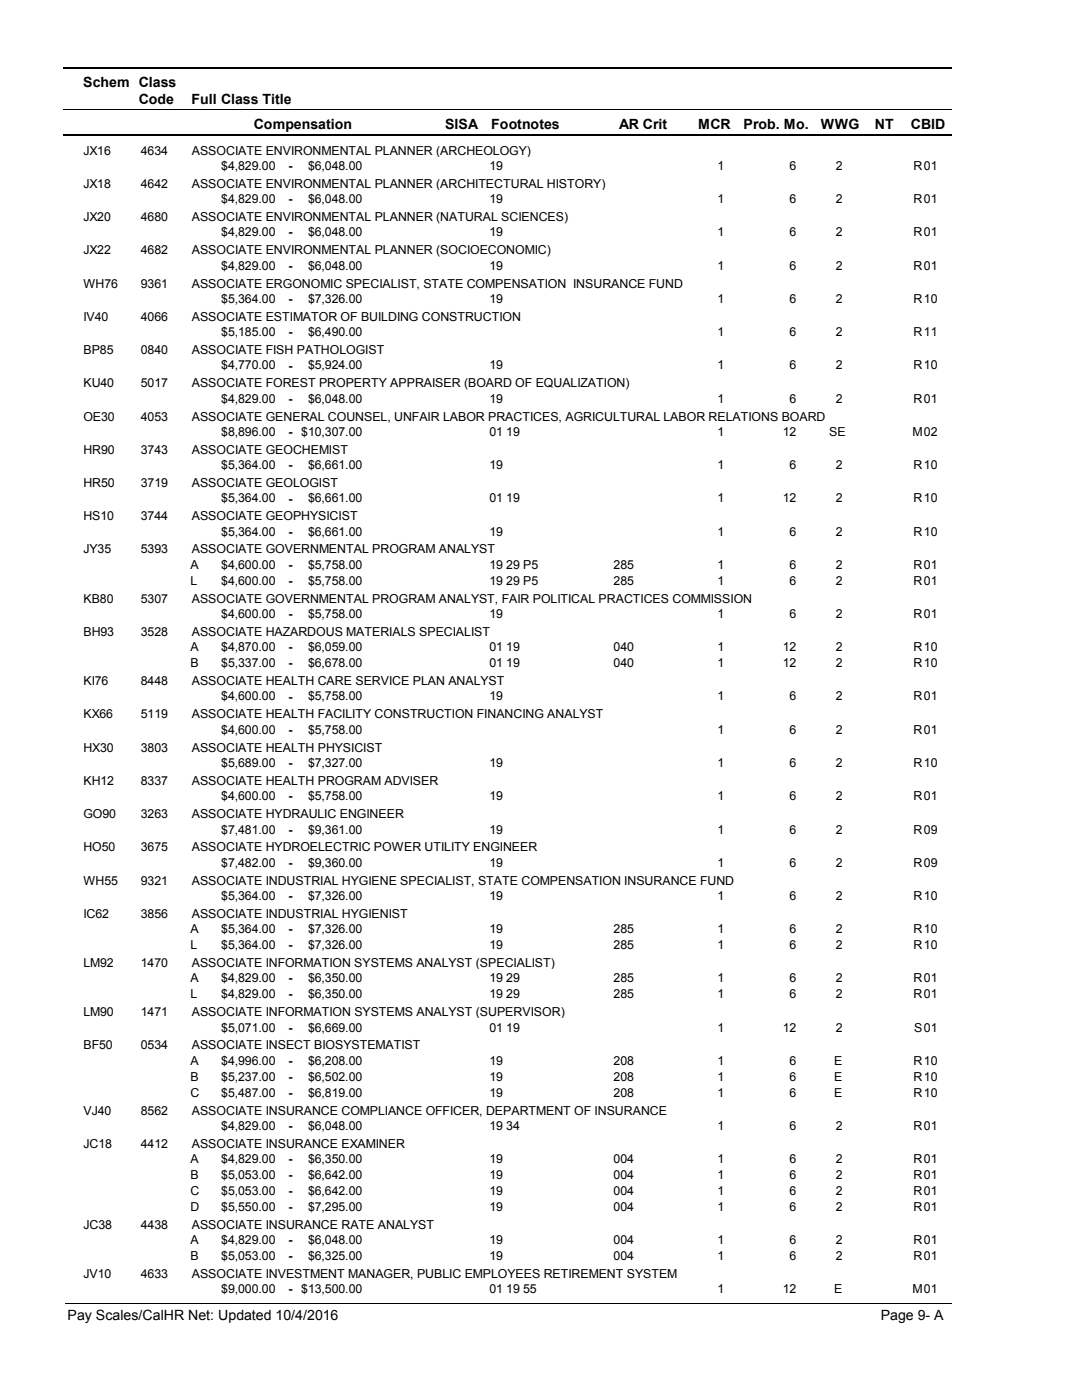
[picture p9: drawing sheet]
<svg xmlns="http://www.w3.org/2000/svg" width="216mm" height="279mm" viewBox="0 0 216 279" stroke-linecap="round" stroke-linejoin="round" font-family="sans-serif">
<defs><g id="words">
<g font-size="2.8">
<text x="16.6" y="17.3">Schem Class</text>
<text x="27.7" y="20.7">Code</text>
<text x="38.2" y="20.7">Full Class Title</text>
<text x="50.6" y="25.7">Compensation</text>
<text x="88.7" y="25.7">SISA</text>
<text x="98" y="25.7">Footnotes</text>
<text x="123.5" y="25.7">AR Crit</text>
<text x="139.2" y="25.7">MCR</text>
<text x="148.3" y="25.7">Prob. Mo.</text>
<text x="163.7" y="25.7">WWG</text>
<text x="174.5" y="25.7">NT</text>
<text x="181.6" y="25.7">CBID</text>
<text x="13.5" y="263.5">Pay Scales/CalHR Net: Updated 10/4/2016</text>
<text x="175.6" y="263.5">Page 9- A</text>
</g>
<g font-size="2.5">
<text x="16.6" y="30.8">JX16</text>
<text x="28.1" y="30.8">4634</text>
<text x="38.2" y="30.8">ASSOCIATE ENVIRONMENTAL PLANNER (ARCHEOLOGY)</text>
<text x="44.1" y="33.9">$4,829.00</text>
<text x="57.5" y="33.9">-</text>
<text x="61.4" y="33.9">$6,048.00</text>
<text x="97.6" y="33.9">19</text>
<text x="143.1" y="33.9">1</text>
<text x="157.5" y="33.9">6</text>
<text x="166.6" y="33.9">2</text>
<text x="182.2" y="33.9">R</text>
<text x="184.2" y="33.9">01</text>
<text x="16.6" y="37.5">JX18</text>
<text x="28.1" y="37.5">4642</text>
<text x="38.2" y="37.5">ASSOCIATE ENVIRONMENTAL PLANNER (ARCHITECTURAL HISTORY)</text>
<text x="44.1" y="40.6">$4,829.00</text>
<text x="57.5" y="40.6">-</text>
<text x="61.4" y="40.6">$6,048.00</text>
<text x="97.6" y="40.6">19</text>
<text x="143.1" y="40.6">1</text>
<text x="157.5" y="40.6">6</text>
<text x="166.6" y="40.6">2</text>
<text x="182.2" y="40.6">R</text>
<text x="184.2" y="40.6">01</text>
<text x="16.6" y="44.1">JX20</text>
<text x="28.1" y="44.1">4680</text>
<text x="38.2" y="44.1">ASSOCIATE ENVIRONMENTAL PLANNER (NATURAL SCIENCES)</text>
<text x="44.1" y="47.2">$4,829.00</text>
<text x="57.5" y="47.2">-</text>
<text x="61.4" y="47.2">$6,048.00</text>
<text x="97.6" y="47.2">19</text>
<text x="143.1" y="47.2">1</text>
<text x="157.5" y="47.2">6</text>
<text x="166.6" y="47.2">2</text>
<text x="182.2" y="47.2">R</text>
<text x="184.2" y="47.2">01</text>
<text x="16.6" y="50.7">JX22</text>
<text x="28.1" y="50.7">4682</text>
<text x="38.2" y="50.7">ASSOCIATE ENVIRONMENTAL PLANNER (SOCIOECONOMIC)</text>
<text x="44.1" y="53.8">$4,829.00</text>
<text x="57.5" y="53.9">-</text>
<text x="61.4" y="53.8">$6,048.00</text>
<text x="97.6" y="53.8">19</text>
<text x="143.1" y="53.8">1</text>
<text x="157.5" y="53.8">6</text>
<text x="166.6" y="53.8">2</text>
<text x="182.2" y="53.8">R</text>
<text x="184.2" y="53.8">01</text>
<text x="16.6" y="57.4">WH76</text>
<text x="28.1" y="57.4">9361</text>
<text x="38.2" y="57.4">ASSOCIATE ERGONOMIC SPECIALIST, STATE COMPENSATION INSURANCE FUND</text>
<text x="16.6" y="64">IV40</text>
<text x="28.1" y="64">4066</text>
<text x="38.2" y="64">ASSOCIATE ESTIMATOR OF BUILDING CONSTRUCTION</text>
<text x="44.1" y="60.5">$5,364.00</text>
<text x="57.5" y="60.5">-</text>
<text x="61.4" y="60.5">$7,326.00</text>
<text x="97.6" y="60.5">19</text>
<text x="143.1" y="60.5">1</text>
<text x="157.5" y="60.5">6</text>
<text x="166.6" y="60.5">2</text>
<text x="182.2" y="60.5">R</text>
<text x="184.2" y="60.5">10</text>
<text x="16.6" y="70.7">BP85</text>
<text x="28.1" y="70.7">0840</text>
<text x="38.2" y="70.7">ASSOCIATE FISH PATHOLOGIST</text>
<text x="44.1" y="67.1">$5,185.00</text>
<text x="57.5" y="67.1">-</text>
<text x="61.4" y="67.1">$6,490.00</text>
<text x="143.1" y="67.1">1</text>
<text x="157.5" y="67.1">6</text>
<text x="166.6" y="67.1">2</text>
<text x="182.2" y="67.1">R</text>
<text x="184.2" y="67.1">11</text>
<text x="16.6" y="77.3">KU40</text>
<text x="28.1" y="77.3">5017</text>
<text x="38.2" y="77.3">ASSOCIATE FOREST PROPERTY APPRAISER (BOARD OF EQUALIZATION)</text>
<text x="44.1" y="73.7">$4,770.00</text>
<text x="57.5" y="73.8">-</text>
<text x="61.4" y="73.7">$5,924.00</text>
<text x="97.6" y="73.7">19</text>
<text x="143.1" y="73.7">1</text>
<text x="157.5" y="73.7">6</text>
<text x="166.6" y="73.7">2</text>
<text x="182.2" y="73.7">R</text>
<text x="184.2" y="73.7">10</text>
<text x="16.6" y="84">OE30</text>
<text x="28.1" y="84">4053</text>
<text x="38.2" y="84">ASSOCIATE GENERAL COUNSEL, UNFAIR LABOR PRACTICES, AGRICULTURAL LABOR RELATIONS BOARD</text>
<text x="44.1" y="80.4">$4,829.00</text>
<text x="57.5" y="80.4">-</text>
<text x="61.4" y="80.4">$6,048.00</text>
<text x="97.6" y="80.4">19</text>
<text x="143.1" y="80.4">1</text>
<text x="157.5" y="80.4">6</text>
<text x="166.6" y="80.4">2</text>
<text x="182.2" y="80.4">R</text>
<text x="184.2" y="80.4">01</text>
<text x="44.1" y="87">$8,896.00</text>
<text x="57.5" y="87">-</text>
<text x="60.1" y="87">$10,307.00</text>
<text x="97.6" y="87">01 19</text>
<text x="143.1" y="87">1</text>
<text x="156.1" y="87">12</text>
<text x="165.4" y="87">SE</text>
<text x="181.9" y="87">M</text>
<text x="184.2" y="87">02</text>
<text x="16.6" y="90.6">HR90</text>
<text x="28.1" y="90.6">3743</text>
<text x="38.2" y="90.6">ASSOCIATE GEOCHEMIST</text>
<text x="44.1" y="93.6">$5,364.00</text>
<text x="57.5" y="93.7">-</text>
<text x="61.4" y="93.6">$6,661.00</text>
<text x="97.6" y="93.6">19</text>
<text x="143.1" y="93.6">1</text>
<text x="157.5" y="93.6">6</text>
<text x="166.6" y="93.6">2</text>
<text x="182.2" y="93.6">R</text>
<text x="184.2" y="93.6">10</text>
<text x="16.6" y="97.2">HR50</text>
<text x="28.1" y="97.2">3719</text>
<text x="38.2" y="97.2">ASSOCIATE GEOLOGIST</text>
<text x="44.1" y="100.3">$5,364.00</text>
<text x="57.5" y="100.3">-</text>
<text x="61.4" y="100.3">$6,661.00</text>
<text x="97.6" y="100.3">01 19</text>
<text x="143.1" y="100.3">1</text>
<text x="156.1" y="100.3">12</text>
<text x="166.6" y="100.3">2</text>
<text x="182.2" y="100.3">R</text>
<text x="184.2" y="100.3">10</text>
<text x="16.6" y="103.9">HS10</text>
<text x="28.1" y="103.9">3744</text>
<text x="38.2" y="103.9">ASSOCIATE GEOPHYSICIST</text>
<text x="44.1" y="106.9">$5,364.00</text>
<text x="57.5" y="106.9">-</text>
<text x="61.4" y="106.9">$6,661.00</text>
<text x="97.6" y="106.9">19</text>
<text x="143.1" y="106.9">1</text>
<text x="157.5" y="106.9">6</text>
<text x="166.6" y="106.9">2</text>
<text x="182.2" y="106.9">R</text>
<text x="184.2" y="106.9">10</text>
<text x="16.6" y="110.5">JY35</text>
<text x="28.1" y="110.5">5393</text>
<text x="38" y="113.5">A</text>
<text x="38.2" y="110.5">ASSOCIATE GOVERNMENTAL PROGRAM ANALYST</text>
<text x="44.1" y="113.5">$4,600.00</text>
<text x="57.5" y="113.6">-</text>
<text x="61.4" y="113.5">$5,758.00</text>
<text x="97.6" y="113.5">19 29 P5</text>
<text x="122.4" y="113.5">285</text>
<text x="143.1" y="113.5">1</text>
<text x="157.5" y="113.5">6</text>
<text x="166.6" y="113.5">2</text>
<text x="182.2" y="113.5">R</text>
<text x="184.2" y="113.5">01</text>
<text x="38" y="116.7">L</text>
<text x="44.1" y="116.7">$4,600.00</text>
<text x="57.5" y="116.7">-</text>
<text x="61.4" y="116.7">$5,758.00</text>
<text x="97.6" y="116.7">19 29 P5</text>
<text x="122.4" y="116.7">285</text>
<text x="143.1" y="116.7">1</text>
<text x="157.5" y="116.7">6</text>
<text x="166.6" y="116.7">2</text>
<text x="182.2" y="116.7">R</text>
<text x="184.2" y="116.7">01</text>
<text x="16.6" y="120.3">KB80</text>
<text x="28.1" y="120.3">5307</text>
<text x="38.2" y="120.3">ASSOCIATE GOVERNMENTAL PROGRAM ANALYST, FAIR POLITICAL PRACTICES COMMISSION</text>
<text x="44.1" y="123.4">$4,600.00</text>
<text x="57.5" y="123.4">-</text>
<text x="61.4" y="123.4">$5,758.00</text>
<text x="97.6" y="123.4">19</text>
<text x="143.1" y="123.4">1</text>
<text x="157.5" y="123.4">6</text>
<text x="166.6" y="123.4">2</text>
<text x="182.2" y="123.4">R</text>
<text x="184.2" y="123.4">01</text>
<text x="16.6" y="127">BH93</text>
<text x="28.1" y="127">3528</text>
<text x="38" y="130">A</text>
<text x="38.2" y="127">ASSOCIATE HAZARDOUS MATERIALS SPECIALIST</text>
<text x="44.1" y="130">$4,870.00</text>
<text x="57.5" y="130">-</text>
<text x="61.4" y="130">$6,059.00</text>
<text x="97.6" y="130">01 19</text>
<text x="122.4" y="130">040</text>
<text x="143.1" y="130">1</text>
<text x="156.1" y="130">12</text>
<text x="166.6" y="130">2</text>
<text x="182.2" y="130">R</text>
<text x="184.2" y="130">10</text>
<text x="16.6" y="136.7">KI76</text>
<text x="28.1" y="136.7">8448</text>
<text x="38" y="133.2">B</text>
<text x="38.2" y="136.7">ASSOCIATE HEALTH CARE SERVICE PLAN ANALYST</text>
<text x="44.1" y="133.2">$5,337.00</text>
<text x="57.5" y="133.2">-</text>
<text x="61.4" y="133.2">$6,678.00</text>
<text x="97.6" y="133.2">01 19</text>
<text x="122.4" y="133.2">040</text>
<text x="143.1" y="133.2">1</text>
<text x="156.1" y="133.2">12</text>
<text x="166.6" y="133.2">2</text>
<text x="182.2" y="133.2">R</text>
<text x="184.2" y="133.2">10</text>
<text x="16.6" y="143.4">KX66</text>
<text x="28.1" y="143.4">5119</text>
<text x="38.2" y="143.4">ASSOCIATE HEALTH FACILITY CONSTRUCTION FINANCING ANALYST</text>
<text x="44.1" y="139.8">$4,600.00</text>
<text x="57.5" y="139.8">-</text>
<text x="61.4" y="139.8">$5,758.00</text>
<text x="97.6" y="139.8">19</text>
<text x="143.1" y="139.8">1</text>
<text x="157.5" y="139.8">6</text>
<text x="166.6" y="139.8">2</text>
<text x="182.2" y="139.8">R</text>
<text x="184.2" y="139.8">01</text>
<text x="44.1" y="146.4">$4,600.00</text>
<text x="57.5" y="146.5">-</text>
<text x="61.4" y="146.4">$5,758.00</text>
<text x="143.1" y="146.4">1</text>
<text x="157.5" y="146.4">6</text>
<text x="166.6" y="146.4">2</text>
<text x="182.2" y="146.4">R</text>
<text x="184.2" y="146.4">01</text>
<text x="16.6" y="150">HX30</text>
<text x="28.1" y="150">3803</text>
<text x="38.2" y="150">ASSOCIATE HEALTH PHYSICIST</text>
<text x="44.1" y="153.1">$5,689.00</text>
<text x="57.5" y="153.1">-</text>
<text x="61.4" y="153.1">$7,327.00</text>
<text x="97.6" y="153.1">19</text>
<text x="143.1" y="153.1">1</text>
<text x="157.5" y="153.1">6</text>
<text x="166.6" y="153.1">2</text>
<text x="182.2" y="153.1">R</text>
<text x="184.2" y="153.1">10</text>
<text x="16.6" y="156.6">KH12</text>
<text x="28.1" y="156.6">8337</text>
<text x="38.2" y="156.6">ASSOCIATE HEALTH PROGRAM ADVISER</text>
<text x="44.1" y="159.7">$4,600.00</text>
<text x="57.5" y="159.7">-</text>
<text x="61.4" y="159.7">$5,758.00</text>
<text x="97.6" y="159.7">19</text>
<text x="143.1" y="159.7">1</text>
<text x="157.5" y="159.7">6</text>
<text x="166.6" y="159.7">2</text>
<text x="182.2" y="159.7">R</text>
<text x="184.2" y="159.7">01</text>
<text x="16.6" y="163.3">GO90</text>
<text x="28.1" y="163.3">3263</text>
<text x="38.2" y="163.3">ASSOCIATE HYDRAULIC ENGINEER</text>
<text x="44.1" y="166.4">$7,481.00</text>
<text x="57.5" y="166.4">-</text>
<text x="61.4" y="166.4">$9,361.00</text>
<text x="97.6" y="166.4">19</text>
<text x="143.1" y="166.4">1</text>
<text x="157.5" y="166.4">6</text>
<text x="166.6" y="166.4">2</text>
<text x="182.2" y="166.4">R</text>
<text x="184.2" y="166.4">09</text>
<text x="16.6" y="169.9">HO50</text>
<text x="28.1" y="169.9">3675</text>
<text x="38.2" y="169.9">ASSOCIATE HYDROELECTRIC POWER UTILITY ENGINEER</text>
<text x="44.1" y="173">$7,482.00</text>
<text x="57.5" y="173">-</text>
<text x="61.4" y="173">$9,360.00</text>
<text x="97.6" y="173">19</text>
<text x="143.1" y="173">1</text>
<text x="157.5" y="173">6</text>
<text x="166.6" y="173">2</text>
<text x="182.2" y="173">R</text>
<text x="184.2" y="173">09</text>
<text x="16.6" y="176.6">WH55</text>
<text x="28.1" y="176.6">9321</text>
<text x="38.2" y="176.6">ASSOCIATE INDUSTRIAL HYGIENE SPECIALIST, STATE COMPENSATION INSURANCE FUND</text>
<text x="44.1" y="179.6">$5,364.00</text>
<text x="57.5" y="179.7">-</text>
<text x="61.4" y="179.6">$7,326.00</text>
<text x="97.6" y="179.6">19</text>
<text x="143.1" y="179.6">1</text>
<text x="157.5" y="179.6">6</text>
<text x="166.6" y="179.6">2</text>
<text x="182.2" y="179.6">R</text>
<text x="184.2" y="179.6">10</text>
<text x="16.6" y="183.2">IC62</text>
<text x="28.1" y="183.2">3856</text>
<text x="38.2" y="183.2">ASSOCIATE INDUSTRIAL HYGIENIST</text>
<text x="38" y="186.3">A</text>
<text x="38" y="189.4">L</text>
<text x="44.1" y="186.3">$5,364.00</text>
<text x="44.1" y="189.4">$5,364.00</text>
<text x="57.5" y="186.3">-</text>
<text x="57.5" y="189.5">-</text>
<text x="61.4" y="186.3">$7,326.00</text>
<text x="61.4" y="189.4">$7,326.00</text>
<text x="97.6" y="186.3">19</text>
<text x="97.6" y="189.4">19</text>
<text x="122.4" y="186.3">285</text>
<text x="122.4" y="189.4">285</text>
<text x="143.1" y="186.3">1</text>
<text x="143.1" y="189.4">1</text>
<text x="157.5" y="186.3">6</text>
<text x="157.5" y="189.4">6</text>
<text x="166.6" y="186.3">2</text>
<text x="166.6" y="189.4">2</text>
<text x="182.2" y="186.3">R</text>
<text x="182.2" y="189.4">R</text>
<text x="184.2" y="186.3">10</text>
<text x="184.2" y="189.4">10</text>
<text x="16.6" y="193">LM92</text>
<text x="28.1" y="193">1470</text>
<text x="38" y="196">A</text>
<text x="38.2" y="193">ASSOCIATE INFORMATION SYSTEMS ANALYST (SPECIALIST)</text>
<text x="44.1" y="196">$4,829.00</text>
<text x="57.5" y="196.1">-</text>
<text x="61.4" y="196">$6,350.00</text>
<text x="97.6" y="196">19 29</text>
<text x="122.4" y="196">285</text>
<text x="143.1" y="196">1</text>
<text x="157.5" y="196">6</text>
<text x="166.6" y="196">2</text>
<text x="182.2" y="196">R</text>
<text x="184.2" y="196">01</text>
<text x="16.6" y="202.8">LM90</text>
<text x="28.1" y="202.8">1471</text>
<text x="38" y="199.2">L</text>
<text x="38.2" y="202.8">ASSOCIATE INFORMATION SYSTEMS ANALYST (SUPERVISOR)</text>
<text x="44.1" y="199.2">$4,829.00</text>
<text x="57.5" y="199.3">-</text>
<text x="61.4" y="199.2">$6,350.00</text>
<text x="97.6" y="199.2">19 29</text>
<text x="122.4" y="199.2">285</text>
<text x="143.1" y="199.2">1</text>
<text x="157.5" y="199.2">6</text>
<text x="166.6" y="199.2">2</text>
<text x="182.2" y="199.2">R</text>
<text x="184.2" y="199.2">01</text>
<text x="16.6" y="209.5">BF50</text>
<text x="28.1" y="209.5">0534</text>
<text x="38.2" y="209.5">ASSOCIATE INSECT BIOSYSTEMATIST</text>
<text x="44.1" y="205.9">$5,071.00</text>
<text x="57.5" y="205.9">-</text>
<text x="61.4" y="205.9">$6,669.00</text>
<text x="97.6" y="205.9">01 19</text>
<text x="143.1" y="205.9">1</text>
<text x="156.1" y="205.9">12</text>
<text x="166.6" y="205.9">2</text>
<text x="182.3" y="205.9">S</text>
<text x="184.2" y="205.9">01</text>
<text x="38" y="212.5">A</text>
<text x="38" y="215.7">B</text>
<text x="44.1" y="212.5">$4,996.00</text>
<text x="44.1" y="215.7">$5,237.00</text>
<text x="57.5" y="212.6">-</text>
<text x="57.5" y="215.7">-</text>
<text x="61.4" y="212.5">$6,208.00</text>
<text x="61.4" y="215.7">$6,502.00</text>
<text x="97.6" y="212.5">19</text>
<text x="97.6" y="215.7">19</text>
<text x="122.4" y="212.5">208</text>
<text x="122.4" y="215.7">208</text>
<text x="143.1" y="212.5">1</text>
<text x="143.1" y="215.7">1</text>
<text x="157.5" y="212.5">6</text>
<text x="157.5" y="215.7">6</text>
<text x="166.3" y="212.5">E</text>
<text x="166.3" y="215.7">E</text>
<text x="182.2" y="212.5">R</text>
<text x="182.2" y="215.7">R</text>
<text x="184.2" y="212.5">10</text>
<text x="184.2" y="215.7">10</text>
<text x="38" y="218.9">C</text>
<text x="44.1" y="218.9">$5,487.00</text>
<text x="57.5" y="218.9">-</text>
<text x="61.4" y="218.9">$6,819.00</text>
<text x="97.6" y="218.9">19</text>
<text x="122.4" y="218.9">208</text>
<text x="143.1" y="218.9">1</text>
<text x="157.5" y="218.9">6</text>
<text x="166.3" y="218.9">E</text>
<text x="182.2" y="218.9">R</text>
<text x="184.2" y="218.9">10</text>
<text x="16.6" y="222.5">VJ40</text>
<text x="28.1" y="222.5">8562</text>
<text x="38.2" y="222.5">ASSOCIATE INSURANCE COMPLIANCE OFFICER, DEPARTMENT OF INSURANCE</text>
<text x="44.1" y="225.5">$4,829.00</text>
<text x="57.5" y="225.5">-</text>
<text x="61.4" y="225.5">$6,048.00</text>
<text x="97.6" y="225.5">19 34</text>
<text x="143.1" y="225.5">1</text>
<text x="157.5" y="225.5">6</text>
<text x="166.6" y="225.5">2</text>
<text x="182.2" y="225.5">R</text>
<text x="184.2" y="225.5">01</text>
<text x="16.6" y="229.1">JC18</text>
<text x="28.1" y="229.1">4412</text>
<text x="38" y="232.1">A</text>
<text x="38.2" y="229.1">ASSOCIATE INSURANCE EXAMINER</text>
<text x="44.1" y="232.1">$4,829.00</text>
<text x="57.5" y="232.2">-</text>
<text x="61.4" y="232.1">$6,350.00</text>
<text x="97.6" y="232.1">19</text>
<text x="122.4" y="232.1">004</text>
<text x="143.1" y="232.1">1</text>
<text x="157.5" y="232.1">6</text>
<text x="166.6" y="232.1">2</text>
<text x="182.2" y="232.1">R</text>
<text x="184.2" y="232.1">01</text>
<text x="38" y="235.3">B</text>
<text x="38" y="238.5">C</text>
<text x="44.1" y="235.3">$5,053.00</text>
<text x="44.1" y="238.5">$5,053.00</text>
<text x="57.5" y="235.4">-</text>
<text x="57.5" y="238.5">-</text>
<text x="61.4" y="235.3">$6,642.00</text>
<text x="61.4" y="238.5">$6,642.00</text>
<text x="97.6" y="235.3">19</text>
<text x="97.6" y="238.5">19</text>
<text x="122.4" y="235.3">004</text>
<text x="122.4" y="238.5">004</text>
<text x="143.1" y="235.3">1</text>
<text x="143.1" y="238.5">1</text>
<text x="157.5" y="235.3">6</text>
<text x="157.5" y="238.5">6</text>
<text x="166.6" y="235.3">2</text>
<text x="166.6" y="238.5">2</text>
<text x="182.2" y="235.3">R</text>
<text x="182.2" y="238.5">R</text>
<text x="184.2" y="235.3">01</text>
<text x="184.2" y="238.5">01</text>
<text x="16.6" y="245.3">JC38</text>
<text x="28.1" y="245.3">4438</text>
<text x="38" y="241.7">D</text>
<text x="38.2" y="245.3">ASSOCIATE INSURANCE RATE ANALYST</text>
<text x="44.1" y="241.7">$5,550.00</text>
<text x="57.5" y="241.7">-</text>
<text x="61.4" y="241.7">$7,295.00</text>
<text x="97.6" y="241.7">19</text>
<text x="122.4" y="241.7">004</text>
<text x="143.1" y="241.7">1</text>
<text x="157.5" y="241.7">6</text>
<text x="166.6" y="241.7">2</text>
<text x="182.2" y="241.7">R</text>
<text x="184.2" y="241.7">01</text>
<text x="38" y="248.3">A</text>
<text x="38" y="251.5">B</text>
<text x="44.1" y="248.3">$4,829.00</text>
<text x="44.1" y="251.5">$5,053.00</text>
<text x="57.5" y="248.4">-</text>
<text x="57.5" y="251.5">-</text>
<text x="61.4" y="248.3">$6,048.00</text>
<text x="61.4" y="251.5">$6,325.00</text>
<text x="97.6" y="248.3">19</text>
<text x="97.6" y="251.5">19</text>
<text x="122.4" y="248.3">004</text>
<text x="122.4" y="251.5">004</text>
<text x="143.1" y="248.3">1</text>
<text x="143.1" y="251.5">1</text>
<text x="157.5" y="248.3">6</text>
<text x="157.5" y="251.5">6</text>
<text x="166.6" y="248.3">2</text>
<text x="166.6" y="251.5">2</text>
<text x="182.2" y="248.3">R</text>
<text x="182.2" y="251.5">R</text>
<text x="184.2" y="248.3">01</text>
<text x="184.2" y="251.5">01</text>
<text x="16.6" y="255.1">JV10</text>
<text x="28.1" y="255.1">4633</text>
<text x="38.2" y="255.1">ASSOCIATE INVESTMENT MANAGER, PUBLIC EMPLOYEES RETIREMENT SYSTEM</text>
<text x="44.1" y="258.1">$9,000.00</text>
<text x="57.5" y="258.1">-</text>
<text x="60.1" y="258.1">$13,500.00</text>
<text x="97.6" y="258.1">01 19 55</text>
<text x="143.1" y="258.1">1</text>
<text x="156.1" y="258.1">12</text>
<text x="166.3" y="258.1">E</text>
<text x="181.9" y="258.1">M</text>
<text x="184.2" y="258.1">01</text>
</g>
</g></defs>
<path d="M12.7 13.5h177.1" fill="none" stroke="#000" stroke-width=".36"/>
<path d="M12.7 21.9h177.1" fill="none" stroke="#000" stroke-width=".2"/>
<path d="M12.7 27h177.1" fill="none" stroke="#000" stroke-width=".35"/>
<g fill="#fff">
<path d="M40.4 31.3h16.2v3h-16.2z" fill-rule="evenodd"/>
<path d="M183.9 31.3h4.1v3h-4.1z" fill-rule="evenodd"/>
<path d="M40.4 37.9h16.2v3h-16.2z" fill-rule="evenodd"/>
<path d="M183.9 37.9h4.1v3h-4.1z" fill-rule="evenodd"/>
<path d="M40.4 44.6h16.2v2.9h-16.2z" fill-rule="evenodd"/>
<path d="M183.9 44.6h4.1v2.9h-4.1z" fill-rule="evenodd"/>
<path d="M40.4 51.2h16.2v3h-16.2z" fill-rule="evenodd"/>
<path d="M183.9 51.2h4.1v3h-4.1z" fill-rule="evenodd"/>
<path d="M40.4 57.8h16.2v3h-16.2z" fill-rule="evenodd"/>
<path d="M183.9 57.8h4.1v3h-4.1z" fill-rule="evenodd"/>
<path d="M40.4 64.5h16.2v2.9h-16.2z" fill-rule="evenodd"/>
<path d="M183.9 64.5h4.1v2.9h-4.1z" fill-rule="evenodd"/>
<path d="M40.4 71.1h16.2v3h-16.2z" fill-rule="evenodd"/>
<path d="M183.9 71.1h4.1v3h-4.1z" fill-rule="evenodd"/>
<path d="M40.4 77.8h16.2v2.9h-16.2z" fill-rule="evenodd"/>
<path d="M183.9 77.8h4.1v2.9h-4.1z" fill-rule="evenodd"/>
<path d="M40.4 84.4h16.2v3h-16.2z" fill-rule="evenodd"/>
<path d="M183.9 84.4h4.1v3h-4.1z" fill-rule="evenodd"/>
<path d="M40.4 91h16.2v3h-16.2z" fill-rule="evenodd"/>
<path d="M183.9 91h4.1v3h-4.1z" fill-rule="evenodd"/>
<path d="M40.4 97.7h16.2v3h-16.2z" fill-rule="evenodd"/>
<path d="M183.9 97.7h4.1v3h-4.1z" fill-rule="evenodd"/>
<path d="M40.4 104.3h16.2v3h-16.2z" fill-rule="evenodd"/>
<path d="M183.9 104.3h4.1v3h-4.1z" fill-rule="evenodd"/>
<path d="M40.4 110.9h16.2v3h-16.2z" fill-rule="evenodd"/>
<path d="M183.9 110.9h4.1v3h-4.1z" fill-rule="evenodd"/>
<path d="M40.4 114.1h16.2v3h-16.2z" fill-rule="evenodd"/>
<path d="M183.9 114.1h4.1v3h-4.1z" fill-rule="evenodd"/>
<path d="M40.4 120.8h16.2v2.9h-16.2z" fill-rule="evenodd"/>
<path d="M183.9 120.8h4.1v2.9h-4.1z" fill-rule="evenodd"/>
<path d="M40.4 127.4h16.2v2.9h-16.2z" fill-rule="evenodd"/>
<path d="M183.9 127.4h4.1v2.9h-4.1z" fill-rule="evenodd"/>
<path d="M40.4 130.5h16.2v3h-16.2z" fill-rule="evenodd"/>
<path d="M183.9 130.5h4.1v3h-4.1z" fill-rule="evenodd"/>
<path d="M40.4 137.2h16.2v3h-16.2z" fill-rule="evenodd"/>
<path d="M183.9 137.2h4.1v3h-4.1z" fill-rule="evenodd"/>
<path d="M40.4 143.8h16.2v3h-16.2z" fill-rule="evenodd"/>
<path d="M183.9 143.8h4.1v3h-4.1z" fill-rule="evenodd"/>
<path d="M40.4 150.4h16.2v3h-16.2z" fill-rule="evenodd"/>
<path d="M183.9 150.4h4.1v3h-4.1z" fill-rule="evenodd"/>
<path d="M40.4 157.1h16.2v3h-16.2z" fill-rule="evenodd"/>
<path d="M183.9 157.1h4.1v3h-4.1z" fill-rule="evenodd"/>
<path d="M40.4 163.7h16.2v3h-16.2z" fill-rule="evenodd"/>
<path d="M183.9 163.7h4.1v3h-4.1z" fill-rule="evenodd"/>
<path d="M40.4 170.4h16.2v2.9h-16.2z" fill-rule="evenodd"/>
<path d="M183.9 170.4h4.1v2.9h-4.1z" fill-rule="evenodd"/>
<path d="M40.4 177h16.2v3h-16.2z" fill-rule="evenodd"/>
<path d="M183.9 177h4.1v3h-4.1z" fill-rule="evenodd"/>
<path d="M40.4 183.7h16.2v2.9h-16.2z" fill-rule="evenodd"/>
<path d="M183.9 183.7h4.1v2.9h-4.1z" fill-rule="evenodd"/>
<path d="M40.4 186.8h16.2v3h-16.2z" fill-rule="evenodd"/>
<path d="M183.9 186.8h4.1v3h-4.1z" fill-rule="evenodd"/>
<path d="M40.4 193.4h16.2v3h-16.2z" fill-rule="evenodd"/>
<path d="M183.9 193.4h4.1v3h-4.1z" fill-rule="evenodd"/>
<path d="M40.4 196.6h16.2v3h-16.2z" fill-rule="evenodd"/>
<path d="M183.9 196.6h4.1v3h-4.1z" fill-rule="evenodd"/>
<path d="M40.4 203.3h16.2v3h-16.2z" fill-rule="evenodd"/>
<path d="M183.9 203.3h4.1v3h-4.1z" fill-rule="evenodd"/>
<path d="M40.4 209.9h16.2v3h-16.2z" fill-rule="evenodd"/>
<path d="M183.9 209.9h4.1v3h-4.1z" fill-rule="evenodd"/>
<path d="M40.4 213.1h16.2v3h-16.2z" fill-rule="evenodd"/>
<path d="M183.9 213.1h4.1v3h-4.1z" fill-rule="evenodd"/>
<path d="M40.4 216.3h16.2v3h-16.2z" fill-rule="evenodd"/>
<path d="M183.9 216.3h4.1v3h-4.1z" fill-rule="evenodd"/>
<path d="M40.4 222.9h16.2v3h-16.2z" fill-rule="evenodd"/>
<path d="M183.9 222.9h4.1v3h-4.1z" fill-rule="evenodd"/>
<path d="M40.4 229.5h16.2v3h-16.2z" fill-rule="evenodd"/>
<path d="M183.9 229.5h4.1v3h-4.1z" fill-rule="evenodd"/>
<path d="M40.4 232.7h16.2v3h-16.2z" fill-rule="evenodd"/>
<path d="M183.9 232.7h4.1v3h-4.1z" fill-rule="evenodd"/>
<path d="M40.4 235.9h16.2v3h-16.2z" fill-rule="evenodd"/>
<path d="M183.9 235.9h4.1v3h-4.1z" fill-rule="evenodd"/>
<path d="M40.4 239.1h16.2v2.9h-16.2z" fill-rule="evenodd"/>
<path d="M183.9 239.1h4.1v2.9h-4.1z" fill-rule="evenodd"/>
<path d="M40.4 245.7h16.2v3h-16.2z" fill-rule="evenodd"/>
<path d="M183.9 245.7h4.1v3h-4.1z" fill-rule="evenodd"/>
<path d="M40.4 248.9h16.2v3h-16.2z" fill-rule="evenodd"/>
<path d="M183.9 248.9h4.1v3h-4.1z" fill-rule="evenodd"/>
<path d="M40.4 255.5h16.2v3h-16.2z" fill-rule="evenodd"/>
<path d="M183.9 255.5h4.1v3h-4.1z" fill-rule="evenodd"/>
</g>
<path d="M13.1 260.1h176.7" fill="none" stroke="#000" stroke-width=".2"/>
<use href="#words"/>
</svg>
